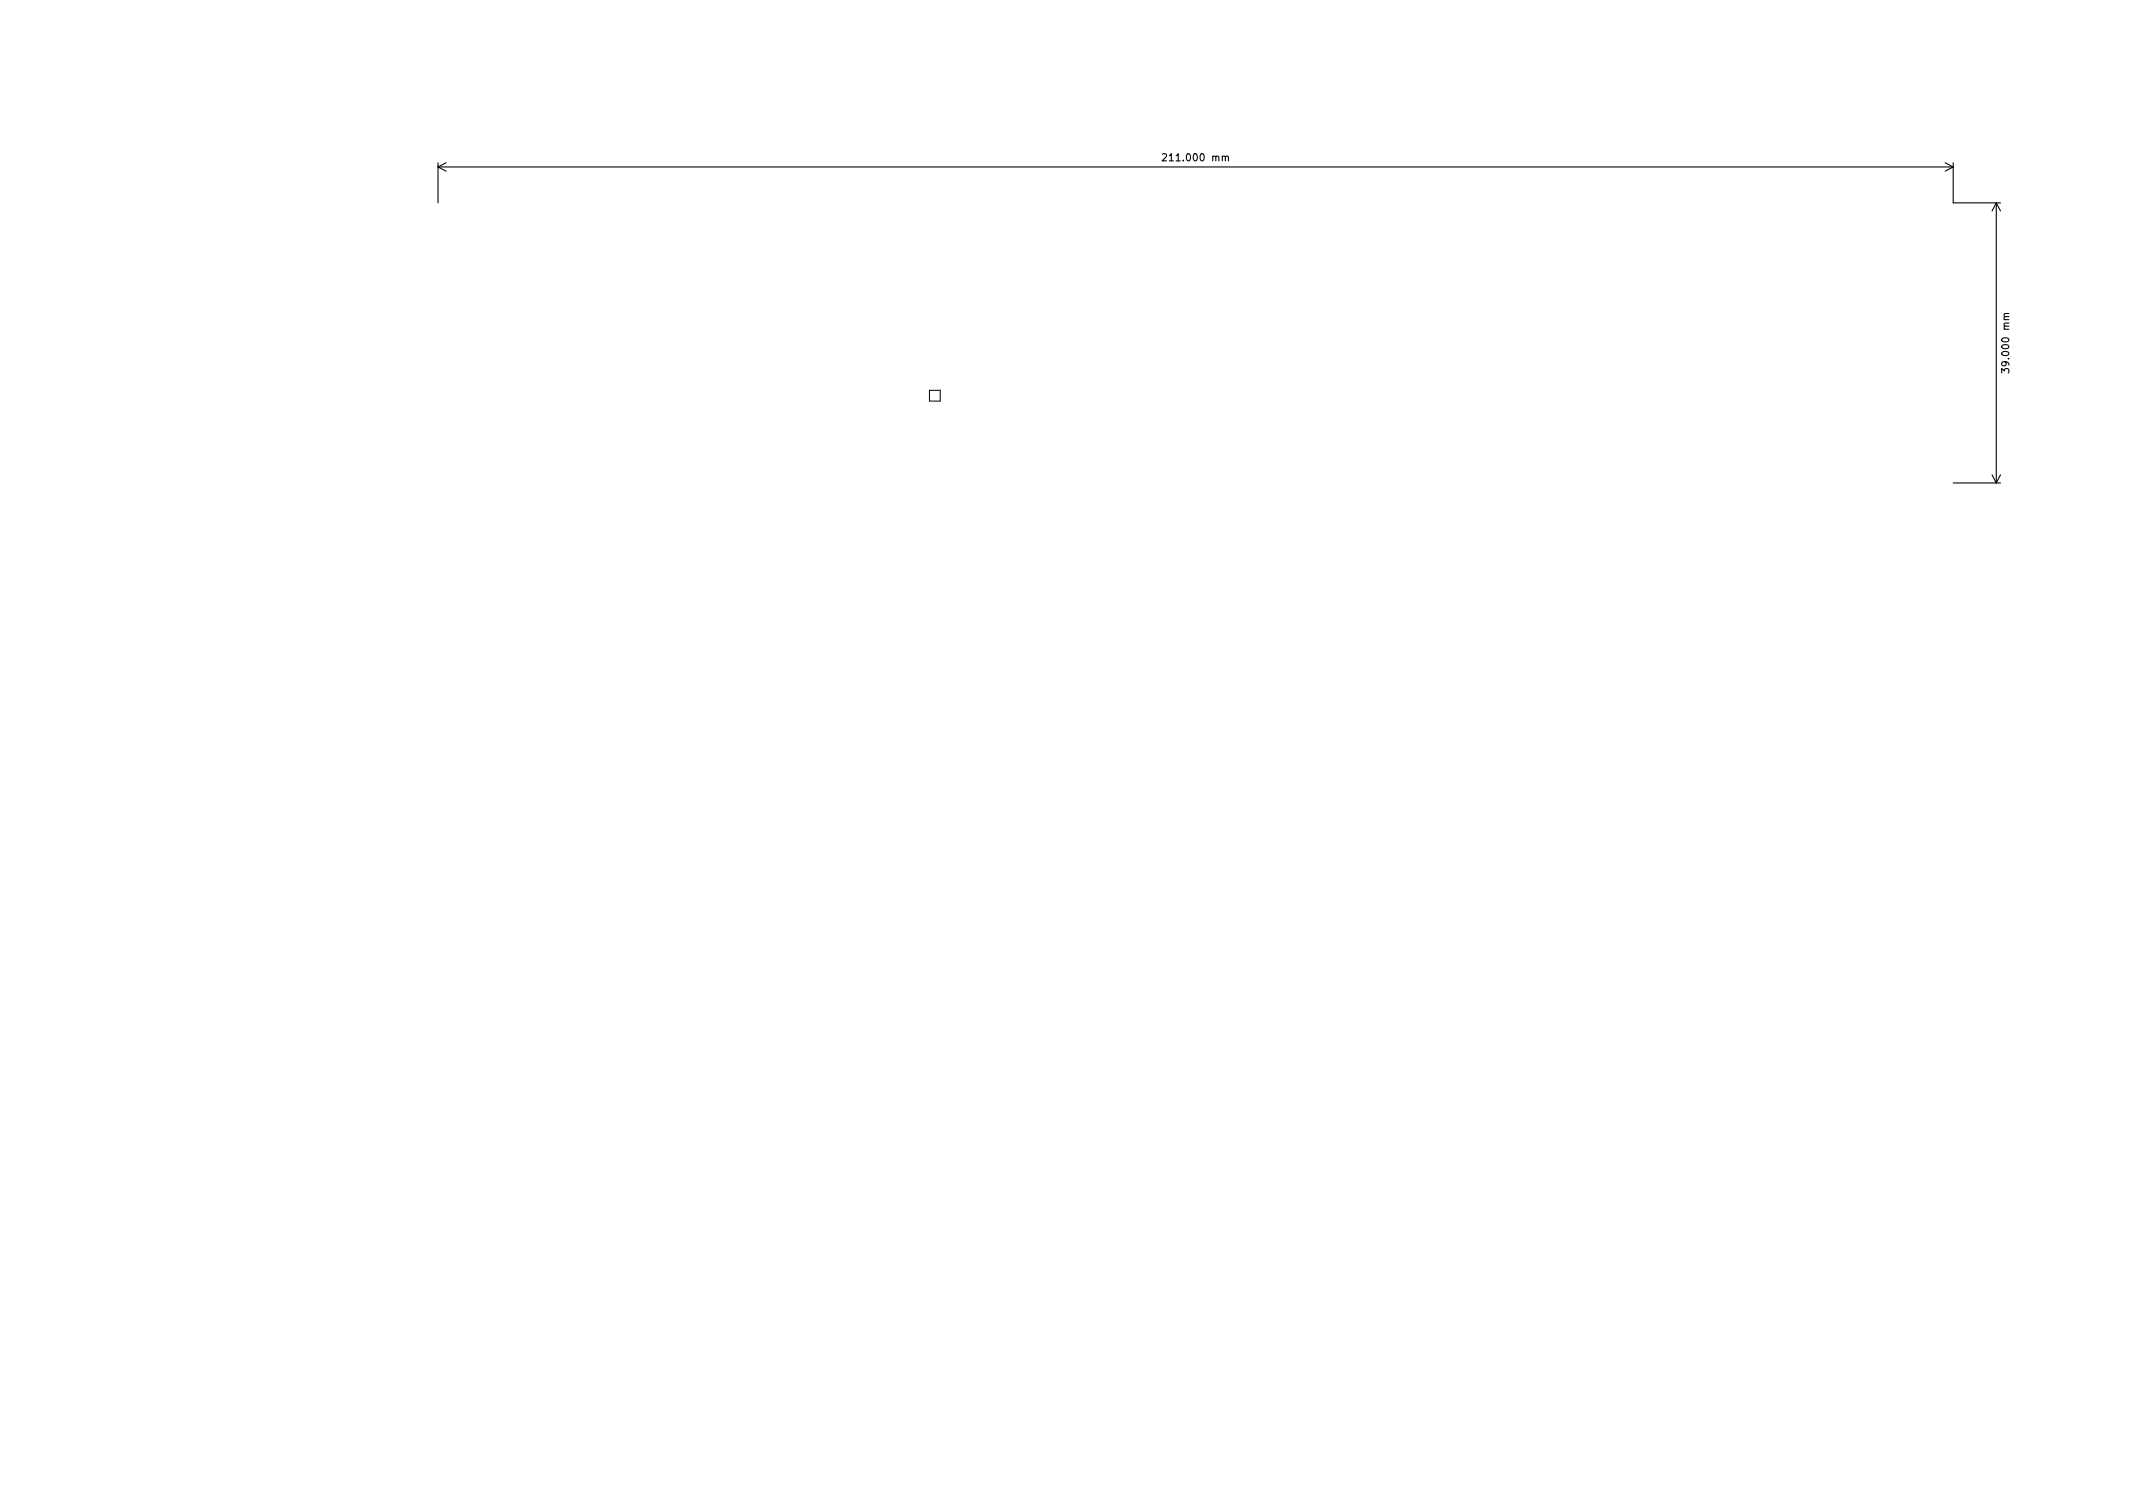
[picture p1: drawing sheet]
<svg xmlns="http://www.w3.org/2000/svg" width="297mm" height="210mm" viewBox="0 0 297 210" stroke-linecap="round" stroke-linejoin="round" font-family="sans-serif">
<defs><g id="words">
<g font-size="1.4">
<text x="162.6" y="22.4">211.000 mm</text>
<text x="279.8" y="51.3" transform="rotate(-90 279.8 51.3)">39.000 mm</text>
</g>
</g></defs>
<g fill="none" stroke="#000" stroke-width=".15">
<path d="M61 23.2h211M61 22.7v5.5M61 23.2l1.1 .6M62.1 22.7l-1.1 .5M161.9 21.5l.4-.1 .2 .3-.7 .7h.7M170.6 21.9l.2-.2 .2 .1 .1 .6M270.9 22.7l1.1 .5M272 22.7v5.5h6.6M272 23.2l-1.1 .6M278 28.2v39M278 28.2l.6 1.2M278 28.2l-.6 1.2"/>
<path d="M278.8 51.9v-.6l.3 .4 .1-.3h.5l.1 .1-.1 .4M279.8 43.7h-.7v.2l.1 .2M272 67.2h6.6M277.4 66.1l.6 1.1M278.6 66.1l-.6 1.1"/>
</g>
<path d="M129.4 54.3h1.5v1.5h-1.5z" fill="none" stroke="#000" stroke-width=".14"/>
<use href="#words"/>
</svg>
